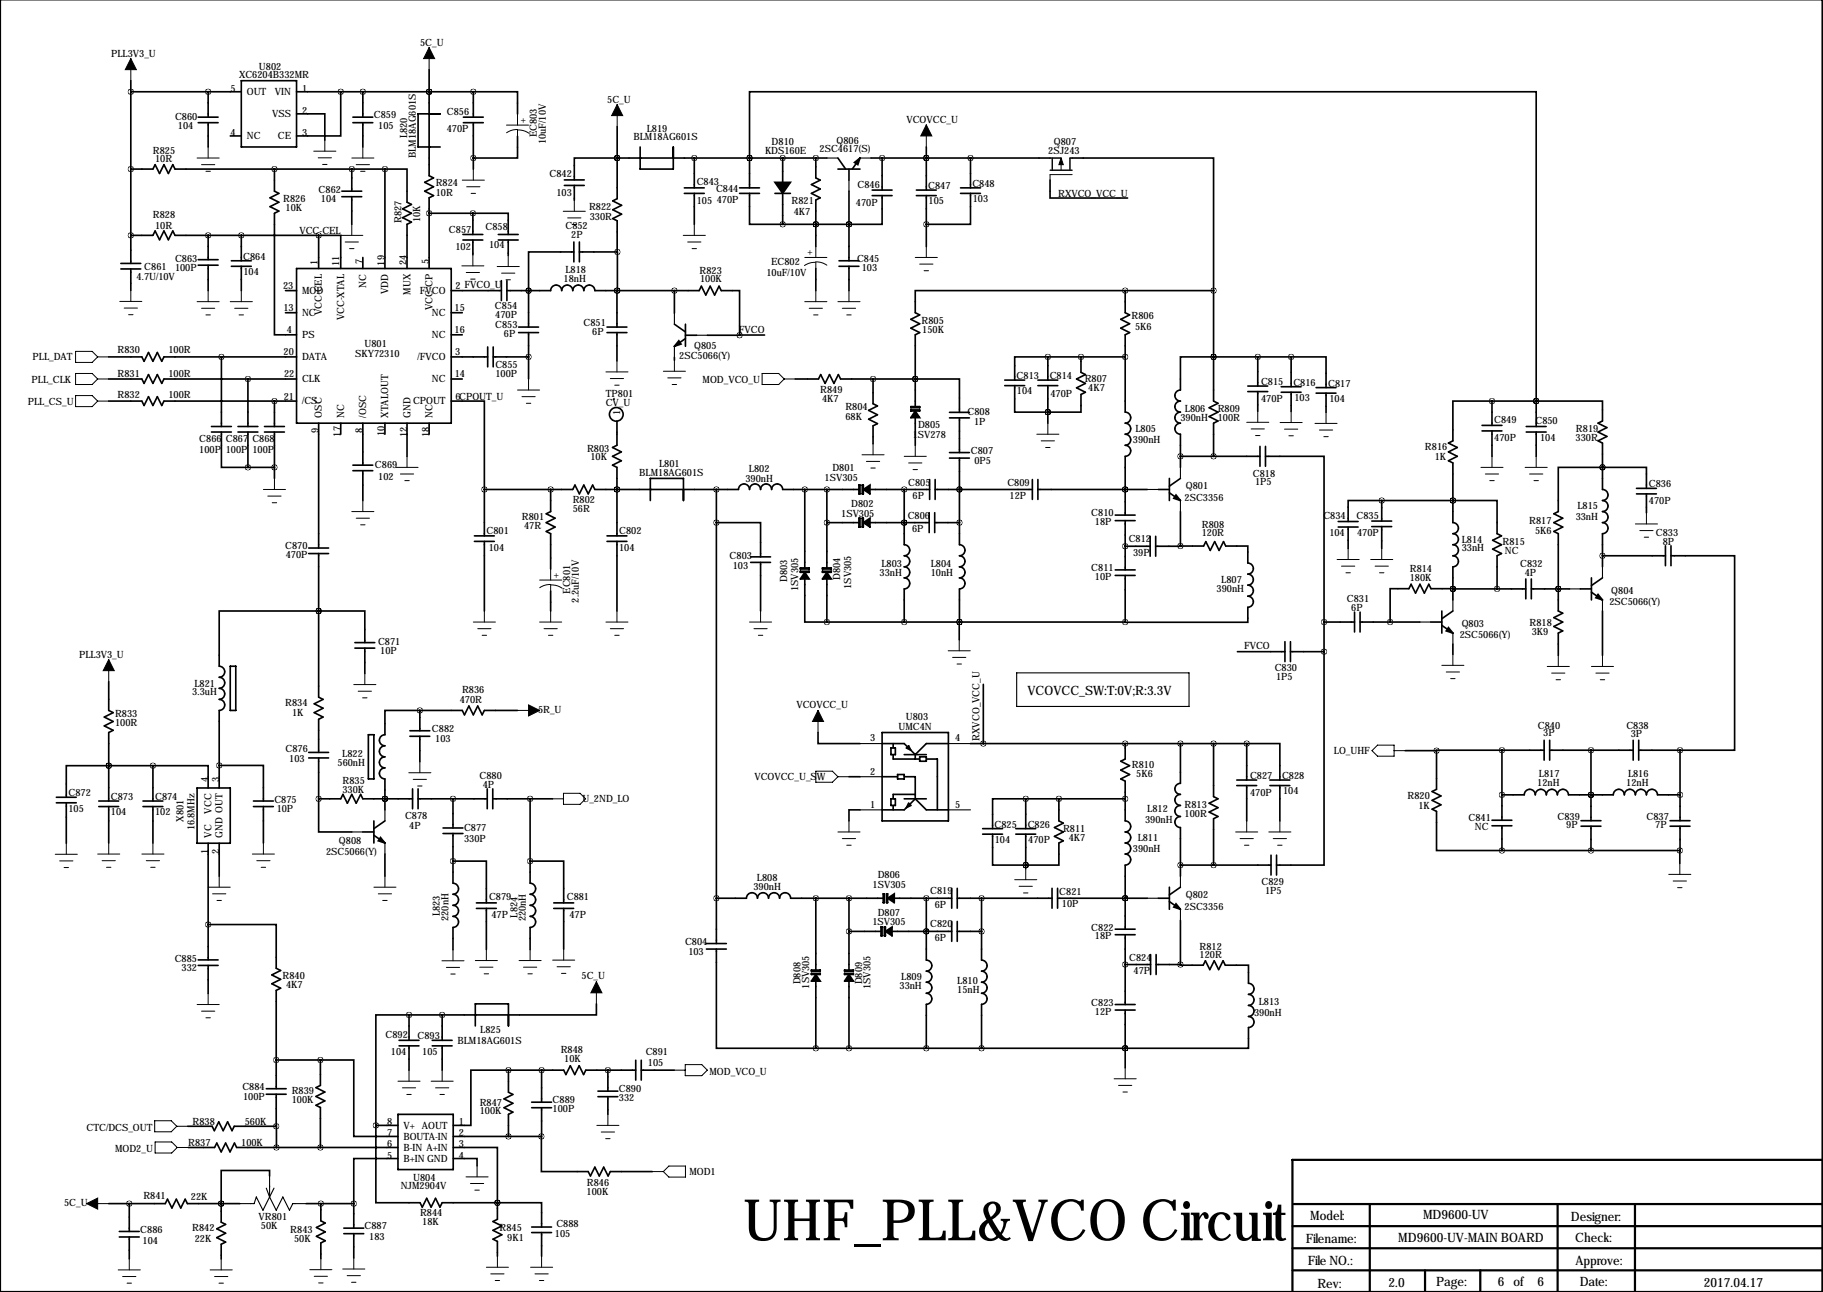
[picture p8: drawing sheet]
<svg xmlns="http://www.w3.org/2000/svg" width="419mm" height="297mm" viewBox="0 0 419 297" stroke-linecap="round" stroke-linejoin="round" font-family="sans-serif">
<defs><g id="words">
<text font-size="13.2" x="170.8" y="285.2">UHF_PLL&amp;VCO Circuit</text>
<g font-size="3">
<text x="236.2" y="159.9">VCOVCC_SW:T:0V;R:3.3V</text>
<text x="301.2" y="280.4">Model:</text>
<text x="327.1" y="280.3">MD9600-UV</text>
<text x="361.1" y="280.7">Designer:</text>
<text x="300.2" y="285.8">Filename:</text>
<text x="321.5" y="285.6">MD9600-UV-MAIN BOARD</text>
<text x="362.2" y="285.5">Check:</text>
<text x="300.7" y="290.9">File NO.:</text>
<text x="362.2" y="290.9">Approve:</text>
<text x="302.9" y="296.1">Rev:</text>
<text x="319.2" y="295.9">2.0</text>
<text x="330.1" y="295.6">Page:</text>
<text x="344.3" y="295.6">6 of</text>
<text x="353.5" y="295.6">6</text>
<text x="363.2" y="295.6">Date:</text>
<text x="391.7" y="295.9">2017.04.17</text>
</g>
<g font-size="2.3">
<text x="96.6" y="10.6">5C_U</text>
<text x="25.6" y="13.1">PLL3V3_U</text>
<text x="59.5" y="16">U802</text>
<text x="53" y="21.1">5</text>
<text x="55" y="18">XC6204B332MR</text>
<text x="56.7" y="21.9">OUT</text>
<text x="63.2" y="21.9">VIN</text>
<text x="69.4" y="21.1">1</text>
<text x="139.6" y="23.7">5C_U</text>
<text x="40.2" y="27.5">C860</text>
<text x="40.9" y="29.7">104</text>
<text x="62.6" y="26.9">VSS</text>
<text x="69.4" y="26.2">2</text>
<text x="86" y="27.2">C859</text>
<text x="87" y="29.7">105</text>
<text x="102.7" y="26.4">C856</text>
<text x="119.7" y="28.3">+</text>
<text x="208.4" y="28.2">VCOVCC_U</text>
<text x="35.2" y="35.3">R825</text>
<text x="53" y="31.3">4</text>
<text x="56.7" y="32">NC</text>
<text x="63.9" y="32">CE</text>
<text x="69.4" y="31.3">3</text>
<text x="93.6" y="31.8" transform="rotate(-90 93.6 31.8)">L820</text>
<text x="102.7" y="30.2">470P</text>
<text x="123.4" y="31.6" transform="rotate(-90 123.4 31.6)">EC803</text>
<text x="125.5" y="33.1" transform="rotate(-90 125.5 33.1)">10uF/10V</text>
<text x="145.6" y="32.3">BLM18AG601S</text>
<text x="148.7" y="30.2">L819</text>
<text x="175.9" y="35.3">KDS160E</text>
<text x="177.4" y="33.3">D810</text>
<text x="188.4" y="35">2SC4617(S)</text>
<text x="192.3" y="33">Q806</text>
<text x="241" y="35.5">2SJ243</text>
<text x="242.3" y="33.3">Q807</text>
<text x="35.7" y="37.3">10R</text>
<text x="95.6" y="36.3" transform="rotate(-90 95.6 36.3)">BLM18AG601S</text>
<text x="126.3" y="40.8">C842</text>
<text x="65.1" y="46.5">R826</text>
<text x="73.3" y="44.5">C862</text>
<text x="73.8" y="46.5">104</text>
<text x="100.2" y="42.7">R824</text>
<text x="100.2" y="45">10R</text>
<text x="127.9" y="45.1">103</text>
<text x="160.2" y="46.9">105</text>
<text x="160.2" y="42.6">C843</text>
<text x="164.6" y="44.2">C844</text>
<text x="164.8" y="46.7">470P</text>
<text x="182" y="47">R821</text>
<text x="196.8" y="47.3">470P</text>
<text x="197.1" y="43.2">C846</text>
<text x="213.4" y="43.4">C847</text>
<text x="213.5" y="47">105</text>
<text x="223.6" y="42.9">C848</text>
<text x="223.6" y="46.5">103</text>
<text x="243.3" y="45.3">RXVCO_VCC_U</text>
<text x="35.2" y="50">R828</text>
<text x="35.7" y="52.6">10R</text>
<text x="65.6" y="48.5">10K</text>
<text x="68.8" y="53.7">VCC-CEL</text>
<text x="92.3" y="51.3" transform="rotate(-90 92.3 51.3)">R827</text>
<text x="96.6" y="51.1" transform="rotate(-90 96.6 51.1)">10K</text>
<text x="103.2" y="53.5">C857</text>
<text x="111.6" y="52.9">C858</text>
<text x="130" y="52.8">C852</text>
<text x="135.4" y="48.4">R822</text>
<text x="135.6" y="50.6">330R</text>
<text x="182.5" y="49.5">4K7</text>
<text x="55.9" y="59.7">C864</text>
<text x="104.7" y="57.4">102</text>
<text x="112.4" y="57.1">104</text>
<text x="131.3" y="54.8">2P</text>
<text x="185.6" y="58.7">+</text>
<text x="31.4" y="64.4">4.7U/10V</text>
<text x="33.2" y="62.1">C861</text>
<text x="40.2" y="60.2">C863</text>
<text x="40.2" y="62.2">100P</text>
<text x="56" y="63.3">104</text>
<text x="73" y="60.9" transform="rotate(-90 73 60.9)">1</text>
<text x="78" y="61.2" transform="rotate(-90 78 61.2)">11</text>
<text x="83.3" y="60.8" transform="rotate(-90 83.3 60.8)">7</text>
<text x="88.4" y="61.1" transform="rotate(-90 88.4 61.1)">19</text>
<text x="93.4" y="60.9" transform="rotate(-90 93.4 60.9)">24</text>
<text x="98.6" y="60.7" transform="rotate(-90 98.6 60.7)">5</text>
<text x="129.6" y="64.8">18nH</text>
<text x="130" y="62.7">L818</text>
<text x="160.8" y="62.9">R823</text>
<text x="160.9" y="64.9">100K</text>
<text x="176.2" y="63.4">10uF/10V</text>
<text x="177.3" y="60.8">EC802</text>
<text x="197" y="60.3">C845</text>
<text x="198.1" y="62.3">103</text>
<text x="65.1" y="66.5">23</text>
<text x="65.1" y="71.5">13</text>
<text x="69.4" y="67.6">MOD</text>
<text x="84.2" y="66.2" transform="rotate(-90 84.2 66.2)">NC</text>
<text x="89.3" y="67.6" transform="rotate(-90 89.3 67.6)">VDD</text>
<text x="94.3" y="67.7" transform="rotate(-90 94.3 67.7)">MUX</text>
<text x="96.5" y="67.6">FVCO</text>
<text x="99.4" y="71.3" transform="rotate(-90 99.4 71.3)">VCC-CP</text>
<text x="104.5" y="71.5">15</text>
<text x="104.7" y="66.5">2 FVCO_U</text>
<text x="113.8" y="71">C854</text>
<text x="65.9" y="76.6">4</text>
<text x="69.4" y="77.7">PS</text>
<text x="69.4" y="72.7">NC</text>
<text x="74" y="72.5" transform="rotate(-90 74 72.5)">VCC-CEL</text>
<text x="79.1" y="73.7" transform="rotate(-90 79.1 73.7)">VCC-XTAL</text>
<text x="99.3" y="72.7">NC</text>
<text x="99.3" y="77.7">NC</text>
<text x="104.5" y="76.6">16</text>
<text x="113.8" y="75.5">C853</text>
<text x="113.8" y="73">470P</text>
<text x="115.8" y="77.5">6P</text>
<text x="134.2" y="75">C851</text>
<text x="136.2" y="77">6P</text>
<text x="169.8" y="76.7">FVCO</text>
<text x="211.9" y="74.4">R805</text>
<text x="212" y="76.5">150K</text>
<text x="260.1" y="73.4">R806</text>
<text x="261" y="76">5K6</text>
<text x="7.5" y="82.7">PLL_DAT</text>
<text x="27" y="81">R830</text>
<text x="38.7" y="81">100R</text>
<text x="65.2" y="81.7">20</text>
<text x="69.4" y="82.8">DATA</text>
<text x="81.6" y="82.2">SKY72310</text>
<text x="83.8" y="79.7">U801</text>
<text x="96" y="82.8">/FVCO</text>
<text x="104.6" y="81.7">3</text>
<text x="156.2" y="82.6">2SC5066(Y)</text>
<text x="159.6" y="80.2">Q805</text>
<text x="7.3" y="88.1">PLL_CLK</text>
<text x="27" y="86.6">R831</text>
<text x="38.7" y="86.6">100R</text>
<text x="65.3" y="86.8">22</text>
<text x="69.4" y="87.9">CLK</text>
<text x="99.3" y="87.9">NC</text>
<text x="104.5" y="86.7">14</text>
<text x="113.9" y="86.6">100P</text>
<text x="113.9" y="84.6">C855</text>
<text x="161.5" y="88.2">MOD_VCO_U</text>
<text x="233.7" y="87.1">C813</text>
<text x="241.3" y="87.1">C814</text>
<text x="249.4" y="87.8">R807</text>
<text x="250.2" y="89.8">4K7</text>
<text x="289.9" y="88.5">C815</text>
<text x="297.3" y="88.7">C816</text>
<text x="305.4" y="88.9">C817</text>
<text x="6.4" y="93.1">PLL_CS_U</text>
<text x="27" y="91.5">R832</text>
<text x="38.7" y="91.5">100R</text>
<text x="65.2" y="91.9">21</text>
<text x="69.4" y="93">/CS</text>
<text x="95" y="93">CPOUT</text>
<text x="104.7" y="91.9">6CPOUT_U</text>
<text x="139.2" y="93.3">CV_U</text>
<text x="139.3" y="91.2">TP801</text>
<text x="142.6" y="95.5" transform="rotate(-90 142.6 95.5)">1</text>
<text x="188.6" y="90.3">R849</text>
<text x="189" y="92.5">4K7</text>
<text x="194.4" y="94.3">R804</text>
<text x="222.4" y="95.3">C808</text>
<text x="233.8" y="90.7">104</text>
<text x="241.5" y="91.2">470P</text>
<text x="272.4" y="94.8">L806</text>
<text x="279.9" y="94.8">R809</text>
<text x="289.9" y="92.3">470P</text>
<text x="297.6" y="92.2">103</text>
<text x="305.6" y="92.4">104</text>
<text x="45.8" y="101.6">C866</text>
<text x="51.9" y="101.6">C867</text>
<text x="58" y="101.6">C868</text>
<text x="73.2" y="99.5" transform="rotate(-90 73.2 99.5)">9</text>
<text x="74" y="96" transform="rotate(-90 74 96)">OSC</text>
<text x="78.2" y="100.4" transform="rotate(-90 78.2 100.4)">17</text>
<text x="79.1" y="96" transform="rotate(-90 79.1 96)">NC</text>
<text x="83.4" y="99.6" transform="rotate(-90 83.4 99.6)">8</text>
<text x="84.2" y="96" transform="rotate(-90 84.2 96)">/OSC</text>
<text x="88.4" y="100.3" transform="rotate(-90 88.4 100.3)">10</text>
<text x="89.3" y="96" transform="rotate(-90 89.3 96)">XTALOUT</text>
<text x="93.6" y="100.4" transform="rotate(-90 93.6 100.4)">12</text>
<text x="94.3" y="96" transform="rotate(-90 94.3 96)">GND</text>
<text x="98.7" y="100.5" transform="rotate(-90 98.7 100.5)">18</text>
<text x="99.4" y="96" transform="rotate(-90 99.4 96)">NC</text>
<text x="194.4" y="96.6">68K</text>
<text x="209.8" y="100.6">1SV278</text>
<text x="211.1" y="98.4">D805</text>
<text x="223.9" y="97.6">1P</text>
<text x="260.5" y="101.9">390nH</text>
<text x="261" y="99.3">L805</text>
<text x="271.4" y="96.8">390nH</text>
<text x="279.9" y="96.8">100R</text>
<text x="343.5" y="97.3">C849</text>
<text x="343.5" y="101.4">470P</text>
<text x="353" y="97.4">C850</text>
<text x="354.1" y="101.5">104</text>
<text x="362.2" y="101.5">330R</text>
<text x="362.3" y="99.3">R819</text>
<text x="45.8" y="104.2">100P</text>
<text x="51.9" y="104.2">100P</text>
<text x="58" y="104.2">100P</text>
<text x="86.2" y="107.7">C869</text>
<text x="135" y="103.9">R803</text>
<text x="135.7" y="105.7">10K</text>
<text x="151.5" y="107.5">L801</text>
<text x="223.2" y="104.4">C807</text>
<text x="224" y="106.6">0P5</text>
<text x="327.6" y="103.4">R816</text>
<text x="329.8" y="105.7">1K</text>
<text x="87" y="110.2">102</text>
<text x="147" y="109.5">BLM18AG601S</text>
<text x="171.4" y="110.7">390nH</text>
<text x="172.2" y="108.6">L802</text>
<text x="189.6" y="110.5">1SV305</text>
<text x="191.4" y="108.4">D801</text>
<text x="208.8" y="111.6">C805</text>
<text x="231.6" y="111.6">C809</text>
<text x="272.6" y="112.5">Q801</text>
<text x="288" y="109.6">C818</text>
<text x="288.5" y="111.6">1P5</text>
<text x="379.1" y="111.9">C836</text>
<text x="120" y="119.6">R801</text>
<text x="131.7" y="115.6">R802</text>
<text x="131.7" y="117.6">56R</text>
<text x="193.4" y="118.9">1SV305</text>
<text x="195.7" y="116.6">D802</text>
<text x="208.7" y="119.2">C806</text>
<text x="209.8" y="114.7">6P</text>
<text x="232.1" y="114.7">12P</text>
<text x="250.9" y="118.7">C810</text>
<text x="272.3" y="115.1">2SC3356</text>
<text x="304.2" y="119.2">C834</text>
<text x="311.9" y="119.2">C835</text>
<text x="362.2" y="119.6">33nH</text>
<text x="362.6" y="117.1">L815</text>
<text x="379.1" y="115.9">470P</text>
<text x="111.9" y="122.7">C801</text>
<text x="120.5" y="121.7">47R</text>
<text x="142.3" y="122.7">C802</text>
<text x="209.7" y="122.3">6P</text>
<text x="251.7" y="120.8">18P</text>
<text x="259.5" y="124.7">C812</text>
<text x="276.3" y="121.3">R808</text>
<text x="276.3" y="123.3">120R</text>
<text x="305.6" y="123.2">104</text>
<text x="312" y="123.3">470P</text>
<text x="336" y="124.7">L814</text>
<text x="345.4" y="125.2">R815</text>
<text x="351.6" y="120.4">R817</text>
<text x="352.9" y="122.7">5K6</text>
<text x="380.7" y="123.3">C833</text>
<text x="382.3" y="125.2">8P</text>
<text x="65.6" y="126.2">C870</text>
<text x="65.7" y="128.3">470P</text>
<text x="112.4" y="126.8">104</text>
<text x="142.3" y="126.8">104</text>
<text x="167.7" y="128.5">C803</text>
<text x="168.5" y="130.7">103</text>
<text x="202.6" y="130.3">L803</text>
<text x="214" y="130.3">L804</text>
<text x="250.9" y="131.3">C811</text>
<text x="260.5" y="127.7">39P</text>
<text x="324.1" y="131.4">R814</text>
<text x="336" y="126.8">33nH</text>
<text x="346" y="127.3">NC</text>
<text x="349.5" y="130.4">C832</text>
<text x="127.4" y="132.9">+</text>
<text x="131.1" y="136.5" transform="rotate(-90 131.1 136.5)">EC801</text>
<text x="180.9" y="133.9" transform="rotate(-90 180.9 133.9)">D803</text>
<text x="183.5" y="135.9" transform="rotate(-90 183.5 135.9)">1SV305</text>
<text x="193.1" y="133.4" transform="rotate(-90 193.1 133.4)">D804</text>
<text x="195.7" y="135.4" transform="rotate(-90 195.7 135.4)">1SV305</text>
<text x="202.2" y="132.4">33nH</text>
<text x="214" y="132.3">10nH</text>
<text x="251.7" y="133.4">10P</text>
<text x="279.7" y="136">390nH</text>
<text x="280.7" y="134">L807</text>
<text x="324.1" y="133.5">180K</text>
<text x="350.5" y="132.4">4P</text>
<text x="370.4" y="136.5">Q804</text>
<text x="133.1" y="138.5" transform="rotate(-90 133.1 138.5)">2.2uF/10V</text>
<text x="309.6" y="138.4">C831</text>
<text x="310.6" y="140.5">6P</text>
<text x="370" y="139">2SC5066(Y)</text>
<text x="86.9" y="148.2">C871</text>
<text x="286" y="149.2">FVCO</text>
<text x="335.6" y="146.6">2SC5066(Y)</text>
<text x="336" y="144.1">Q803</text>
<text x="351.6" y="144">R818</text>
<text x="352.1" y="146.1">3K9</text>
<text x="18.2" y="151.2">PLL3V3_U</text>
<text x="87.4" y="150.3">10P</text>
<text x="293.1" y="154.3">C830</text>
<text x="44.2" y="159.9">3.3uH</text>
<text x="44.7" y="157.9">L821</text>
<text x="105.7" y="161.6">470R</text>
<text x="106.2" y="159.3">R836</text>
<text x="293.4" y="156.3">1P5</text>
<text x="26.5" y="164.9">R833</text>
<text x="26.5" y="166.9">100R</text>
<text x="65.6" y="162.3">R834</text>
<text x="67.2" y="164.6">1K</text>
<text x="123.7" y="164">5R_U</text>
<text x="183.1" y="162.7">VCOVCC_U</text>
<text x="206.6" y="167.9">UMC4N</text>
<text x="208.2" y="165.5">U803</text>
<text x="353.6" y="167.5">C840</text>
<text x="373.9" y="167.5">C838</text>
<text x="65.6" y="173">C876</text>
<text x="99.3" y="168.3">C882</text>
<text x="100.1" y="170.6">103</text>
<text x="200.1" y="170.4">3</text>
<text x="219.6" y="170.4">4</text>
<text x="225.2" y="170.3" transform="rotate(-90 225.2 170.3)">RXVCO_VCC_U</text>
<text x="306.7" y="173.3">LO_UHF</text>
<text x="354.8" y="169.3">3P</text>
<text x="374.9" y="169.5">3P</text>
<text x="47.9" y="179.9" transform="rotate(-90 47.9 179.9)">4</text>
<text x="50.4" y="179.9" transform="rotate(-90 50.4 179.9)">3</text>
<text x="66.5" y="175.2">103</text>
<text x="77.6" y="176">560nH</text>
<text x="78.7" y="174">L822</text>
<text x="110.2" y="179.1">C880</text>
<text x="173.4" y="179.4">VCOVCC_U_SW</text>
<text x="200.1" y="178.1">2</text>
<text x="260.2" y="176.6">R810</text>
<text x="261.2" y="178.6">5K6</text>
<text x="287.4" y="179.1">C827</text>
<text x="294.7" y="179.1">C828</text>
<text x="353.8" y="178.7">L817</text>
<text x="374.3" y="178.7">L816</text>
<text x="15.7" y="183">C872</text>
<text x="25.5" y="183.9">C873</text>
<text x="35.7" y="183.9">C874</text>
<text x="63.1" y="184.7">C875</text>
<text x="78.7" y="182.2">330K</text>
<text x="78.7" y="180.2">R835</text>
<text x="111" y="181.1">4P</text>
<text x="133.9" y="184.3">U_2ND_LO</text>
<text x="200.1" y="185.7">1</text>
<text x="219.6" y="185.7">5</text>
<text x="272.3" y="185.7">R813</text>
<text x="287.4" y="182.9">470P</text>
<text x="295" y="182.6">104</text>
<text x="323.6" y="183.8">R820</text>
<text x="353.4" y="180.7">12nH</text>
<text x="373.9" y="180.7">12nH</text>
<text x="15.7" y="186.6">105</text>
<text x="25.5" y="187.5">104</text>
<text x="35.7" y="187.5">102</text>
<text x="42.2" y="188.9" transform="rotate(-90 42.2 188.9)">X801</text>
<text x="44.7" y="190.9" transform="rotate(-90 44.7 190.9)">16.8MHz</text>
<text x="48.6" y="187.1" transform="rotate(-90 48.6 187.1)">VCC</text>
<text x="63.6" y="186.7">10P</text>
<text x="93.1" y="188.2">C878</text>
<text x="94.1" y="190.5">4P</text>
<text x="106.7" y="191.1">C877</text>
<text x="228.6" y="190.3">C825</text>
<text x="236.3" y="190.3">C826</text>
<text x="244.4" y="191.3">R811</text>
<text x="263.2" y="189.2">390nH</text>
<text x="263.8" y="186.7">L812</text>
<text x="272.3" y="187.7">100R</text>
<text x="326.1" y="186">1K</text>
<text x="337.6" y="188.8">C841</text>
<text x="339.1" y="190.9">NC</text>
<text x="358.1" y="188.4">C839</text>
<text x="360.1" y="190.5">9P</text>
<text x="378.6" y="188.4">C837</text>
<text x="380.6" y="190.5">7P</text>
<text x="47.9" y="196.3" transform="rotate(-90 47.9 196.3)">1</text>
<text x="48.6" y="192.6" transform="rotate(-90 48.6 192.6)">VC</text>
<text x="50.4" y="196.3" transform="rotate(-90 50.4 196.3)">2</text>
<text x="51.2" y="192.6" transform="rotate(-90 51.2 192.6)">GND OUT</text>
<text x="75" y="196.5">2SC5066(Y)</text>
<text x="77.9" y="194">Q808</text>
<text x="106.7" y="193.7">330P</text>
<text x="228.7" y="193.8">104</text>
<text x="236.4" y="193.8">470P</text>
<text x="245.7" y="193.3">4K7</text>
<text x="260.5" y="195.8">390nH</text>
<text x="261.5" y="193.3">L811</text>
<text x="174" y="202.6">L808</text>
<text x="201.8" y="201.9">D806</text>
<text x="290" y="203.6">C829</text>
<text x="112.4" y="207">C879</text>
<text x="130.3" y="206.8">C881</text>
<text x="173.2" y="204.7">390nH</text>
<text x="200.6" y="204.1">1SV305</text>
<text x="213.9" y="205.6">C819</text>
<text x="214.9" y="208.7">6P</text>
<text x="243.5" y="205.7">C821</text>
<text x="244.1" y="208.5">10P</text>
<text x="272.3" y="209.1">2SC3356</text>
<text x="272.6" y="206.5">Q802</text>
<text x="290.8" y="205.6">1P5</text>
<text x="101.1" y="210.7" transform="rotate(-90 101.1 210.7)">L823</text>
<text x="103.1" y="211.7" transform="rotate(-90 103.1 211.7)">220nH</text>
<text x="113" y="211.1">47P</text>
<text x="119" y="211" transform="rotate(-90 119 211)">L824</text>
<text x="120.9" y="211.8" transform="rotate(-90 120.9 211.8)">220nH</text>
<text x="130.9" y="211.1">47P</text>
<text x="200.6" y="212.7">1SV305</text>
<text x="201.8" y="210.6">D807</text>
<text x="213.9" y="213.2">C820</text>
<text x="250.9" y="213.9">C822</text>
<text x="251.7" y="216">18P</text>
<text x="40.2" y="221.2">C885</text>
<text x="157.5" y="217.3">C804</text>
<text x="158.2" y="219.6">103</text>
<text x="214.9" y="216.3">6P</text>
<text x="259.6" y="220.8">C824</text>
<text x="275.8" y="218.3">R812</text>
<text x="275.8" y="220.3">120R</text>
<text x="41.8" y="223.2">332</text>
<text x="65" y="225.2">R840</text>
<text x="65.8" y="227.2">4K7</text>
<text x="133.7" y="225.1">5C_U</text>
<text x="184" y="226.3" transform="rotate(-90 184 226.3)">D808</text>
<text x="186" y="227.3" transform="rotate(-90 186 227.3)">1SV305</text>
<text x="198.2" y="226.3" transform="rotate(-90 198.2 226.3)">D809</text>
<text x="200.1" y="227.4" transform="rotate(-90 200.1 227.4)">1SV305</text>
<text x="206.8" y="227.4">33nH</text>
<text x="207.2" y="225.3">L809</text>
<text x="220.1" y="226.3">L810</text>
<text x="260.6" y="223.9">47P</text>
<text x="220.1" y="228.4">15nH</text>
<text x="250.9" y="231.3">C823</text>
<text x="251.7" y="233.3">12P</text>
<text x="288.3" y="233.5">390nH</text>
<text x="289.4" y="231">L813</text>
<text x="88.6" y="238.6">C892</text>
<text x="96" y="238.9">C893</text>
<text x="105.2" y="240">BLM18AG601S</text>
<text x="110.4" y="237.6">L825</text>
<text x="89.9" y="242.6">104</text>
<text x="97.1" y="242.5">105</text>
<text x="128.9" y="242.1">R848</text>
<text x="129.7" y="244.1">10K</text>
<text x="148.4" y="242.5">C891</text>
<text x="148.9" y="245">105</text>
<text x="55.7" y="250.6">C884</text>
<text x="67.1" y="251.6">R839</text>
<text x="142.3" y="251.1">C890</text>
<text x="163.1" y="247.1">MOD_VCO_U</text>
<text x="55.9" y="252.9">100P</text>
<text x="67.1" y="253.6">100K</text>
<text x="110.3" y="254.2">R847</text>
<text x="110.3" y="256.2">100K</text>
<text x="127.1" y="253.7">C889</text>
<text x="127.1" y="255.7">100P</text>
<text x="142.3" y="253.2">332</text>
<text x="19.9" y="260">CTC/DCS_OUT</text>
<text x="43.3" y="263.5">R837</text>
<text x="44.2" y="258.6">R838</text>
<text x="55.4" y="263.6">100K</text>
<text x="56.3" y="258.7">560K</text>
<text x="89" y="263.8">6</text>
<text x="89" y="261.3">7</text>
<text x="89" y="258.7">8</text>
<text x="92.8" y="262">BOUTA-IN</text>
<text x="92.8" y="259.5">V+ AOUT</text>
<text x="105.5" y="258.7">1</text>
<text x="105.5" y="261.3">2</text>
<text x="105.5" y="263.8">3</text>
<text x="26.5" y="264.8">MOD2_U</text>
<text x="89" y="266.4">5</text>
<text x="92.8" y="267.1">B+IN GND</text>
<text x="92.8" y="264.6">B-IN A+IN</text>
<text x="105.5" y="266.4">4</text>
<text x="33" y="275.7">R841</text>
<text x="43.9" y="275.9">22K</text>
<text x="92.1" y="273.5">NJM2904V</text>
<text x="95" y="271.4">U804</text>
<text x="134.8" y="274.8">100K</text>
<text x="134.9" y="272.6">R846</text>
<text x="158.5" y="270.2">MOD1</text>
<text x="14.7" y="277.3">5C_U</text>
<text x="59.4" y="280.5">VR801</text>
<text x="96.6" y="279.6">R844</text>
<text x="97.1" y="281.6">18K</text>
<text x="32.3" y="283.4">C886</text>
<text x="32.8" y="285.9">104</text>
<text x="44.2" y="283">R842</text>
<text x="44.8" y="285.5">22K</text>
<text x="60" y="282.7">50K</text>
<text x="66.7" y="283.4">R843</text>
<text x="67.6" y="285.6">50K</text>
<text x="83.8" y="282.6">C887</text>
<text x="84.9" y="285.2">183</text>
<text x="114.8" y="283">R845</text>
<text x="116.6" y="285.4">9K1</text>
<text x="127.6" y="284.4">105</text>
<text x="127.9" y="282.1">C888</text>
</g>
</g></defs>
<path d="M419 -.1v297.1h-419v-297.1M297.4 276.8h121.7M314.9 276.8v20.3M358.1 276.8v20.3M375.9 276.8v20.3M297.1 297.1v-30.4h122v30.4M297.1 281.9h122M297.1 287h122M297.1 292.1h122M327.6 292.1v5M340.3 292.1v5" fill="none" stroke="#000" stroke-width=".51"/>
<g fill="none" stroke="#000" stroke-width=".25">
<path d="M190.1 36.3h2.5M197.7 36.3h2.6M195.2 41.4v2.6M155 72v2.5M155 79.6v2.6M160.1 77.1h2.6M263.8 112.5h2.5M271.4 107.5v2.5M271.4 115.1v2.5M334 137.9v2.6M360.8 135.4h2.5M368.4 130.3v2.6"/>
<path d="M368.4 137.9v2.6M233.7 154.7h39.7v7.7h-39.7zM326.4 143h2.5M334 145.6v2.5M197.7 178.6h5.1M197.7 171h5.1M218 171h5.1M80.9 191.3h2.5M88.5 186.2v2.5M88.5 193.8v2.6M197.7 186.2h5.1M218 186.2h5.1"/>
<path d="M263.8 206.5h2.5M271.4 201.4v2.6M271.4 209.1v2.5M61.2 273.2l.8 2M62 275.2l1.5 3 1.5-3 1.5 3 .8-1.5h3.1M62 270.4v4.8M63 273.2l-2.5 5-1.6-3-.5 1.5h-3.3"/>
</g>
<g fill="none" stroke="#000" stroke-width=".38">
<path d="M30.1 18.6v42M55.5 18.6h12.7v15.2h-12.7zM98.7 16v24.4l1 .5-2.1 1 2.1 1-2.1 1.1 2.1 1-1 .5v16.2M30.1 21.1h25.4M30.1 38.9h5.1l.5-1 1 2 1-2 1 2 1-2 .5 1h48.3M45.6 26.9h4.5M45.6 28.2h4.5M47.9 21.1v5.8M47.9 28.2v5.6M52.9 31.3h2.6M63.1 38.9v5.1l1 .5-2 1 2 1-2 1 2 1-1 .5v28h5.1M68.2 26.2h6.5v6"/>
<path d="M68.2 21.1h40.6M78.3 21.1v10.2h-10.1M80.9 38.9v5.1M81.1 26.9h4.6M81.1 28.2h4.6M83.4 21.1v5.8M83.4 28.2v5.6M88.5 38.9h5.1v7.6l1 .5-2 1 2 1-2 1 2 1.1-1 .5v10.1M88.5 38.9v22.8M98.7 33.8h.1M98.7 21.1h.1M101.2 26.2h-5.1v7.6h5.1"/>
<path d="M106.5 26.9h4.6M106.5 28.2h4.6M108.8 21.1h10.2v5.1M108.8 21.1v5.8M108.8 28.2v10.7M119 31.3v5h-10.2M141.9 29.1v16.6l-1 .5 2 1-2 1 2 1-2 1.1 1 .5v7.1M141.9 36.3h.1M141.9 36.3h-9.9v5.1M141.9 36.3h48.2M147.2 36.3h.1M147.2 33.8v5.1h7.6v-5.1"/>
<path d="M159.6 36.3v6.9M172.3 36.3h.1M172.3 36.3v-15.2h180.9v71.1M172.3 36.3v6.9M179.9 36.3v5.6M187.6 36.3v4.6l1 .5-2.1 1 2.1 1-2.1 1.1 2.1 1-1 .5v10.7M192.6 38.9h5.1M192.6 36.3l1.8 2.6M195.2 38.9v2.5M197.7 36.3l-1.8 2.6M200.3 36.3h41.1M202.8 36.3v7.4"/>
<path d="M213 36.3h.1M213 33.8v9.9M223.1 36.3v6.9M246.5 36.3h32.5v30.5M30.1 54.1h5.1l.5-1 1 2 1-2 1 2 1-2 .5 1h33.1M45.6 59.7h4.5M47.9 54.1v5.6M53.2 60h4.6M55.5 54.1v5.9M73.3 54.1h5v7.6M73.3 54.1v7.6M78.6 45.2h4.6"/>
<path d="M78.6 44h4.6M80.9 45.2v6.4M83.4 59.2v2.5M98.7 49h10M106.4 53.9h4.6M106.4 55.2h4.6M108.7 49h8.1v4.9M108.7 49v4.9M108.7 55.2v3.4M114.6 53.9h4.5M114.6 55.2h4.5M116.8 55.2v3.5"/>
<path d="M129.7 41.4h4.6M129.7 42.6h4.6M131.9 57.9h-10.4v8.9M131.9 55.6v4.6M132 42.6v3.4M133.2 57.9h8.7M133.2 55.6v4.6M141.9 57.9v8.9M157.3 44.5h4.6M157.3 43.2h4.6M159.6 44.5v7.1M170 44.5h4.6"/>
<path d="M170 43.2h4.6M172.3 44.5v7.1h7.6M178.2 44.5h3.5M179.9 44.5v7.1M179.9 51.6h15.3M187.6 51.6h.1M192.9 60h4.6M195.2 51.6h.1M195.2 44v16M200.5 43.7h4.6M200.5 45h4.6M202.8 45v6.6h-7.6"/>
<path d="M210.7 43.7h4.5M210.7 45h4.5M213 45v11.7M220.8 44.5h4.6M220.8 43.2h4.6M223.1 44.5v7.1h-10.1M241.4 41.4v4.1h17.8M27.8 61.8h4.6M27.8 60.6h4.6M30.1 61.8v5M45.6 61h4.5M47.9 61v5.8"/>
<path d="M53.2 61.2h4.6M55.5 61.2v5.6M65.6 66.8h2.6M65.6 71.9h2.6M68.2 61.7h35.5v35.6h-35.5zM103.7 66.8h11.6M103.7 71.9h2.6M103.7 77h2.6M112.1 79.8v4.5M113.4 79.8v4.5M115.3 64.5v4.6M116.5 66.8h10.1a1.27 1.27 0 0 1 1.3-1.3 1.27 1.27 0 0 1 1.2 1.3 1.27 1.27 0 0 1 1.3-1.3 1.27 1.27 0 0 1 1.3 1.3 1.27 1.27 0 0 1 1.2-1.3 1.27 1.27 0 0 1 1.3 1.3 1.27 1.27 0 0 1 1.3-1.3 1.27 1.27 0 0 1 1.3 1.3h23.9l.5-1 1.1 2 1-2 1 2 1-2 .5 1h4.2v10.3"/>
<path d="M116.5 64.5v4.6M119.2 75.2h4.6M119.2 76.5h4.6M121.5 66.8h.1M121.5 66.8v8.4M121.5 76.5v10.6M139.5 75.2h4.6M139.5 76.5h4.6M141.8 66.8v8.4M141.8 76.5v6.5M155 74.5l2.6 1.8M155 66.8v5.2"/>
<path d="M157.6 77.8l-2.6 1.8M157.6 74.5v5.1M157.6 77.1h2.5M162.7 77.1h7.3M175.8 77l-5.8 .1M187.6 61.7v5.1M192.9 61.2h4.6M195.2 61.2v5.6M258.7 66.8v5.1l1 .5-2 1 2 1-2 1 2 1.1-1 .5v17.8a1.27 1.27 0 0 1 1.2 1.2 1.27 1.27 0 0 1-1.2 1.3 1.27 1.27 0 0 1 1.2 1.3 1.27 1.27 0 0 1-1.2 1.2 1.27 1.27 0 0 1 1.2 1.3 1.27 1.27 0 0 1-1.2 1.3 1.27 1.27 0 0 1 1.2 1.2 1.27 1.27 0 0 1-1.2 1.3v13.5M258.7 66.8h-48.3v5.1l1 .5-2 1 2 1-2 1 2 1.1-1 .5v16.5M258.7 66.8h20.3M279 66.8v25.4l1 .5-2 1 2 1.1-2 1 2 1-1 .5v7.6"/>
<path d="M25 82.1h7.6l.5 1 1-2.1 1.1 2.1 1-2.1 1 2.1 .5-1h30.5M25 87.1h7.6l.5 1 1-2 1.1 2 1-2 1 2 .5-1h30.5M25 92.2h7.6l.5 1 1-2 1.1 2 1-2 1 2 .5-1h30.5M48.6 98.1h4.6M48.6 99.3h4.6M50.9 99.3v8.2h6.1M50.9 82.1v16M54.7 98.1h4.6M54.7 99.3h4.6M57 87.1v11M57 99.3v8.2M60.8 98.1h4.6"/>
<path d="M60.8 99.3h4.6M63.1 92.2v5.9M63.1 99.3v10.7M73.3 97.3v28.7M78.3 97.3v2.5M83.4 97.3v9.6M88.5 97.3v2.5M93.6 97.3v7.6M98.7 97.3v2.5M103.7 92.2h7.7v20.3M103.7 82.1h8.4M103.7 87.1h2.6"/>
<path d="M113.4 82.1h8.1M141.8 96.8v5.6l-1 .5 2 1-2 1 2 1-2 1 1 .6v15.7M155 82.2v.6M182.8 87.1h5.4l.5-1 1 2 1-2 1 2 1-2 .5 1h17.2M200.7 87.1v5.7l1 .5-2 1 2 1.1-2 1 2 1-1 .5v4.1M209.4 94.2h2v.3h-2zM209.4 93.5h2v.2h-2zM210.4 87.1h10.2v7.7M210.4 87.1h.1M210.4 96v6.4M218.3 94.8h4.6M218.3 96.1h4.6"/>
<path d="M220.6 96.1v7.9M231 87.4h4.6M231 88.7h4.6M233.3 88.7v6.1h7.6M238.6 87.4h4.6M238.6 88.7h4.6M240.9 94.8h.1M240.9 82.1h-7.6v5.3M240.9 82.1h17.8M240.9 82.1v5.3M240.9 88.7v8.6M248.5 82.1v3.5l1 .5-2 1 2 1-2 1.1 2 1-1 .5v4.1h-7.6"/>
<path d="M279 82.1h-7.6v7.6a1.27 1.27 0 0 0-1.3 1.2 1.27 1.27 0 0 0 1.3 1.3 1.27 1.27 0 0 0-1.3 1.3 1.27 1.27 0 0 0 1.3 1.3 1.27 1.27 0 0 0-1.3 1.2 1.27 1.27 0 0 0 1.3 1.3 1.27 1.27 0 0 0-1.3 1.3 1.27 1.27 0 0 0 1.3 1.2v7.7M279 82.1h.1M279 82.1h17.8M286.9 88.8h4.5M286.9 90h4.5M289.2 82.1v6.7M289.2 90v4.6M294.5 88.9h4.6M294.5 90.2h4.6M296.8 82.1h8.1v7M296.8 82.1v6.8M296.8 90.2v4.4"/>
<path d="M302.6 89.1h4.5M302.6 90.4h4.5M304.9 90.4v4.4M340.7 99.1h4.6M340.7 97.8h4.6M343 92.2h-9v9.2l-1 .5 2 1-2 1 2 1-2 1 1 .5v13.8a1.27 1.27 0 0 1 1.3 1.2 1.27 1.27 0 0 1-1.3 1.3 1.27 1.27 0 0 1 1.3 1.3 1.27 1.27 0 0 1-1.3 1.2 1.27 1.27 0 0 1 1.3 1.3 1.27 1.27 0 0 1-1.3 1.3 1.27 1.27 0 0 1 1.3 1.2 1.27 1.27 0 0 1-1.3 1.3v7.6M343 92.2h10.2M343 92.2v5.6M343 99.1v5.8M350.9 98.1h4.5M350.9 99.3h4.5M353.2 92.2h15.2v4.6l-1 .5 2 1-2 1 2 1-2 1.1 1 .5v10.6a1.27 1.27 0 0 1 1.3 1.3 1.27 1.27 0 0 1-1.3 1.3 1.27 1.27 0 0 1 1.3 1.2 1.27 1.27 0 0 1-1.3 1.3 1.27 1.27 0 0 1 1.3 1.3 1.27 1.27 0 0 1-1.3 1.3 1.27 1.27 0 0 1 1.3 1.2 1.27 1.27 0 0 1-1.3 1.3v7.6"/>
<path d="M353.2 92.2h.1M353.2 92.2v5.9M353.2 99.3v5.6M57 107.5h6.1M81.1 108.2h4.6M81.1 106.9h4.6M83.4 108.2v6.9M111.4 112.5h20.3l.5-1 1 2 1-2 1 2 1-2 .6 1h33a1.27 1.27 0 0 1 1.2-1.2 1.27 1.27 0 0 1 1.3 1.2 1.27 1.27 0 0 1 1.3-1.2 1.27 1.27 0 0 1 1.3 1.2 1.27 1.27 0 0 1 1.2-1.2 1.27 1.27 0 0 1 1.3 1.2 1.27 1.27 0 0 1 1.3-1.2 1.27 1.27 0 0 1 1.2 1.2h17.6M111.4 112.5v10.7M126.6 112.5v5.1l-1 .5 2 1-2 1.1 2 1-2 1 1 .5v8.1M141.8 112.5h.1M149.5 112.5h.1"/>
<path d="M149.5 115.1v-5.1h7.6v5.1M164.7 112.5v104.4M185 112.5v18.1M190.1 112.5v18.1M197.5 111.5h.2v2h-.2zM197.5 119.1h.2v2.1h-.2zM198.2 111.5h.3v2h-.3zM198.2 119.1h.3v2.1h-.3zM200 112.5h13.7M207.9 112.5v12.7a1.27 1.27 0 0 1 1.2 1.3 1.27 1.27 0 0 1-1.2 1.3 1.27 1.27 0 0 1 1.2 1.2 1.27 1.27 0 0 1-1.2 1.3 1.27 1.27 0 0 1 1.2 1.3 1.27 1.27 0 0 1-1.2 1.3 1.27 1.27 0 0 1 1.2 1.2 1.27 1.27 0 0 1-1.2 1.3v7.6M213.6 117.9v4.5M213.7 110.2v4.6"/>
<path d="M214.9 117.9v4.5M215 112.5h22.3M215 110.2v4.6M218.3 104h4.6M218.3 105.3h4.6M220.6 105.3v19.9a1.27 1.27 0 0 1 1.2 1.3 1.27 1.27 0 0 1-1.2 1.3 1.27 1.27 0 0 1 1.2 1.2 1.27 1.27 0 0 1-1.2 1.3 1.27 1.27 0 0 1 1.2 1.3 1.27 1.27 0 0 1-1.2 1.3 1.27 1.27 0 0 1 1.2 1.2 1.27 1.27 0 0 1-1.2 1.3v7.6M220.6 112.5h.1M237.3 110.2v4.6M238.6 112.5h25.2M238.6 110.2v4.6M256.4 119.7h4.6M256.4 118.4h4.6"/>
<path d="M258.7 112.5h.1M258.7 119.7v11.3M266.3 112.5h2.5M268.8 110v5.1M268.8 113.3l2.6 1.8M271.4 104.9h18.3M271.4 117.6v7.9M271.4 110l-2.6 1.8M289.7 102.6v4.6M290.9 104.9h13.5v38.1M290.9 102.6v4.6M307.6 119.9h4.6"/>
<path d="M315.4 119.8h4.5M317.7 115.1h-7.8v4.8M317.7 115.1v4.7M317.7 115.1h16.3M334 115.1h.1M334 115.1h10.2v7.6l1 .5-2 1 2 1-2 1 2 1.1-1 .5v7.6M368.4 107.5h-10.2v10.1l-1 .5 2.1 1-2.1 1.1 2.1 1-2.1 1 1 .5v17.8l1.1 .5-2.1 1 2.1 1-2.1 1 2.1 1-1.1 .6v5.1M368.4 107.5h10.1v4.8M368.4 107.5h.1M376.2 112.3h4.6M376.2 113.5h4.6M378.5 113.5v4.4"/>
<path d="M71 126h4.5M71 127.3h4.5M73.3 127.3v33l1 .5-2.1 1 2.1 1-2.1 1 2.1 1.1-1 .5v7.6M109.1 124.5h4.5M109.1 123.2h4.5M111.4 124.5v16M126.6 135.9v4.6M139.5 124.5h4.6M139.5 123.2h4.6M141.8 124.5v16M164.7 120.2h10.2v7.8M172.6 128h4.5"/>
<path d="M172.6 129.3h4.5M174.9 129.3v11.2M184 131.3h2v.3h-2zM184 130.6h2v.2h-2zM185 133.1v9.9h5.1M189.1 131.3h2v.3h-2zM189.1 130.6h2v.2h-2zM190.1 133.1v9.9M190.1 120.2h7.4M200 120.2h13.6M207.9 120.2h.1M214.9 120.2h5.7"/>
<path d="M256.4 132.3h4.6M256.4 131h4.6M258.7 132.3v10.7M258.7 125.6h5.7M264.4 123.3v4.6M265.7 123.3v4.6M271.4 125.5h5.3l.5-1 1 2.1 1-2.1 1.1 2.1 1-2.1 .5 1h5.1v3.9a1.27 1.27 0 0 1 1.2 1.3 1.27 1.27 0 0 1-1.2 1.3 1.27 1.27 0 0 1 1.2 1.3 1.27 1.27 0 0 1-1.2 1.2 1.27 1.27 0 0 1 1.2 1.3 1.27 1.27 0 0 1-1.2 1.3 1.27 1.27 0 0 1 1.2 1.2 1.27 1.27 0 0 1-1.2 1.3v3.5l-28.2-.1M271.4 125.5l-5.7 .1M307.6 121.2h4.6M309.9 121.2v4.9M315.4 121.1h4.5M317.7 121.1v5"/>
<path d="M334 135.4l-5-.1-.5-1-1 2.1-1.1-2.1-1 2.1-1-2.1-.5 1h-4.3v7.7M334 135.4h.1M334 135.4h16.8M350.8 133.1v4.6M352 135.4h8.8M352 133.1v4.6M358.2 135.4h.1M363.3 135.4h2.6M365.9 136.2l2.5 1.7M365.9 132.9v5M368.4 127.8h14.5M368.4 132.9l-2.5 1.7"/>
<path d="M382.9 125.5v4.6M384.2 127.8h14.6v44.7h-12.6M384.2 125.5v4.6M25 156.7v6.6l1 .5-2 1.1 2 1-2 1 2 1-1 .5v15.8M52.9 153.2h1.3v10.1h-1.3zM73.3 140.5h-22.9v12.7a1.27 1.27 0 0 1 1.3 1.2 1.27 1.27 0 0 1-1.3 1.3 1.27 1.27 0 0 1 1.3 1.3 1.27 1.27 0 0 1-1.3 1.3 1.27 1.27 0 0 1 1.3 1.2 1.27 1.27 0 0 1-1.3 1.3 1.27 1.27 0 0 1 1.3 1.3 1.27 1.27 0 0 1-1.3 1.2v17.9M73.3 140.5h.1M73.3 140.5h10.6v7.2M81.6 149h4.6M81.6 147.7h4.6M83.9 149v5.8M190.1 143h68.6"/>
<path d="M220.6 143l-.1 4.1M220.6 143h.1M226.1 157.3v13.7M284.5 149.8h10.9M295.4 147.5v4.6M296.7 149.8h7.7M296.7 147.5v4.6M304.4 149.8v49.1h-10.9M304.4 143h7M304.4 143v6.8M311.4 140.7v4.6M312.7 143h13.7"/>
<path d="M312.7 140.7v4.6M328.9 143h2.6M331.5 143.8l2.5 1.8M331.5 140.5v5.1M334 148.1v2.3M334 140.5l-2.5 1.8M368.4 140.5v10.2M25 176h.1M25 176h-9.8v7.3M25 176h10.2M35.2 176h12.7v5.2M35.2 176v8.2"/>
<path d="M50.4 176h10.2v8.2M71 174.3h4.5M71 173h4.5M73.3 174.3v9.4M84.7 168.9h1.3v10.2h-1.3zM94.2 169.3h4.6M94.2 168h4.6M96.5 163.3h-8v5.6a1.27 1.27 0 0 0-1.3 1.3 1.27 1.27 0 0 0 1.3 1.3 1.27 1.27 0 0 0-1.3 1.2 1.27 1.27 0 0 0 1.3 1.3 1.27 1.27 0 0 0-1.3 1.3 1.27 1.27 0 0 0 1.3 1.2 1.27 1.27 0 0 0-1.3 1.3 1.27 1.27 0 0 0 1.3 1.3v7.1M96.5 163.3h9.8l.5 1 1-2 1 2 1-2 1 2 .6-1h7.6M96.5 163.3v4.7M96.5 169.3v5.8M188.1 168.4v2.6h9.6"/>
<path d="M195.2 178.6h2.5M202.8 168.4h15.2v20.3h-15.2zM202.8 178.6h3.5M202.8 171h5.1l2.5 2.5M204.8 172h1v1.5h-1zM205.3 171v1M205.3 173.5v1h6.1M206.3 178.1h1.6v1h-1.6zM207.9 178.6h2.5v5.1M207.9 173.5h5.1M208.4 172l.5-.5 .5 1zM210.4 173.5v1"/>
<path d="M211.4 174h1.6v1h-1.6zM213 174.5h2.5v11.7M218 171h-5l-2.6 2.5M223.1 171h63.5M258.7 171v3.5l-1 .5 2 1-2 1 2 1.1-2 1 1 .5v9.1a1.27 1.27 0 0 1 1.2 1.3 1.27 1.27 0 0 1-1.2 1.3 1.27 1.27 0 0 1 1.2 1.2 1.27 1.27 0 0 1-1.2 1.3 1.27 1.27 0 0 1 1.2 1.3 1.27 1.27 0 0 1-1.2 1.3 1.27 1.27 0 0 1 1.2 1.2 1.27 1.27 0 0 1-1.2 1.3v14.7M271.4 171v9.1a1.27 1.27 0 0 0-1.3 1.3 1.27 1.27 0 0 0 1.3 1.2 1.27 1.27 0 0 0-1.3 1.3 1.27 1.27 0 0 0 1.3 1.3 1.27 1.27 0 0 0-1.3 1.2 1.27 1.27 0 0 0 1.3 1.3 1.27 1.27 0 0 0-1.3 1.3 1.27 1.27 0 0 0 1.3 1.3v11.1M279 171v12.1l1 .6-2 1 2 1-2 1 2 1-1 .5v10.7M284.3 179.3h4.6M286.6 171h7.6v8.3M286.6 171v8.3M291.9 179.3h4.6M323 172.6h7.3"/>
<path d="M330.3 172.6v8.9l-1.1 .5 2.1 1-2.1 1 2.1 1-2.1 1 1.1 .5v9h15M345.3 172.5l-15 .1M345.3 172.5v16.1M345.3 172.5h9.7M355 170.2v4.6M356.3 172.5h19.2M356.3 170.2v4.6M365.8 172.5v16.2M375.5 170.2v4.6M376.7 172.5h9.5M376.7 170.2v4.6M386.2 172.5v16.2"/>
<path d="M13 184.6h4.5M13 183.3h4.5M15.2 184.6v9.3M22.7 185.4h4.6M22.7 184.2h4.6M25 185.4v8.4M32.9 185.4h4.5M32.9 184.2h4.5M35.2 185.4v8.4M45.3 181.2h7.6v12.7h-7.6zM47.9 193.9v26.8M50.4 193.9v7.5"/>
<path d="M58.3 185.4h4.5M58.3 184.2h4.5M60.6 185.4v8.4M73.3 183.7v7.6h7.6M73.3 183.7h5l.5-1.1 1.1 2.1 1-2.1 1 2.1 1-2.1 .5 1.1h11.4M83.4 191.3h2.6M86 188.7v5.1M86 192l2.5 1.8M88.5 183.7h.1M88.5 196.4v5M88.5 188.7l-2.5 1.8M94.8 181.4v4.5"/>
<path d="M96.1 183.7h15.9M96.1 181.4v4.5M101.9 190.4h4.5M101.9 191.6h4.5M104.1 191.6v11.5a1.27 1.27 0 0 1 1.3 1.2 1.27 1.27 0 0 1-1.3 1.3 1.27 1.27 0 0 1 1.3 1.3 1.27 1.27 0 0 1-1.3 1.2 1.27 1.27 0 0 1 1.3 1.3 1.27 1.27 0 0 1-1.3 1.3 1.27 1.27 0 0 1 1.3 1.2 1.27 1.27 0 0 1-1.3 1.3v5.1M104.1 198h7.7v9.6M104.1 183.7v6.7M112 181.4v4.5M113.3 183.7h13.7M113.3 181.4v4.5M121.9 183.7v19.4a1.27 1.27 0 0 1 1.2 1.2 1.27 1.27 0 0 1-1.2 1.3 1.27 1.27 0 0 1 1.2 1.3 1.27 1.27 0 0 1-1.2 1.2 1.27 1.27 0 0 1 1.2 1.3 1.27 1.27 0 0 1-1.2 1.3 1.27 1.27 0 0 1 1.2 1.2 1.27 1.27 0 0 1-1.2 1.3v5.1M121.9 198h7.7v9.6"/>
<path d="M197.7 186.2h-2.5v2.5M204.8 183.7h1v1.5h-1zM205.3 185.2v1M207.9 183.7h5.1M208.9 184.7l.5 .5-1 .5zM210.4 183.7l-2.5 2.5h-5.1M210.4 183.7l2.6 2.5h5M210.4 182.6h-5.1v1.1M225.9 190.5h4.6M225.9 191.8h4.6M228.2 191.8v7.1h7.6M233.5 190.5h4.6"/>
<path d="M233.5 191.8h4.6M235.8 198.9h.1M235.8 183.7h-7.6v6.8M235.8 183.7h22.9M235.8 183.7v6.8M235.8 191.8v7.9M243.4 183.7v5l1 .5-2 1.1 2 1-2 1 2 1-1 .5v5.1h-7.6M271.4 198.9h20.8M284.3 180.6h4.6M286.6 180.6v8.1M291.9 180.6h4.6M292.2 196.6v4.6"/>
<path d="M293.5 196.6v4.6M294.2 180.6v8.1M343 188.6h4.6M343 189.9h4.6M345.3 182.7h5.1a1.27 1.27 0 0 1 1.3-1.2 1.27 1.27 0 0 1 1.3 1.2 1.27 1.27 0 0 1 1.2-1.2 1.27 1.27 0 0 1 1.3 1.2 1.27 1.27 0 0 1 1.3-1.2 1.27 1.27 0 0 1 1.2 1.2 1.27 1.27 0 0 1 1.3-1.2 1.27 1.27 0 0 1 1.3 1.2h10.3a1.27 1.27 0 0 1 1.3-1.2 1.27 1.27 0 0 1 1.2 1.2 1.27 1.27 0 0 1 1.3-1.2 1.27 1.27 0 0 1 1.3 1.2 1.27 1.27 0 0 1 1.2-1.2 1.27 1.27 0 0 1 1.3 1.2 1.27 1.27 0 0 1 1.3-1.2 1.27 1.27 0 0 1 1.2 1.2h5.2M345.3 189.9v5.6M345.3 195.5h40.9M363.5 188.7h4.5M363.5 190h4.5M365.8 182.7h.1M365.8 190v5.5M383.9 188.7h4.6"/>
<path d="M383.9 190h4.6M386.2 195.5v3M386.2 190v5.5M47.9 212.6h15.6v10l1 .5-2 1 2 1.1-2 1 2 1-1 .5v22.6M109.5 207.6h4.6M109.5 208.9h4.6M111.8 208.9v9.4M127.3 207.6h4.6M127.3 208.9h4.6M129.6 208.9v9.3M162.4 216.9h4.6M162.4 218.2h4.6"/>
<path d="M164.7 206.5h6.9a1.27 1.27 0 0 1 1.3-1.3 1.27 1.27 0 0 1 1.2 1.3 1.27 1.27 0 0 1 1.3-1.3 1.27 1.27 0 0 1 1.3 1.3 1.27 1.27 0 0 1 1.3-1.3 1.27 1.27 0 0 1 1.2 1.3 1.27 1.27 0 0 1 1.3-1.3 1.27 1.27 0 0 1 1.3 1.3h21.2M164.7 218.2v22.8h22.9M187.6 206.5v16.5M195.2 206.5v16.5M195.2 214.1h7.3M202.5 213.1h.3v2h-.3zM203 205.5h.3v2h-.3zM203.3 213.1h.3v2h-.3zM203.8 205.5h.3v2h-.3zM205.1 214.1h13.7M205.6 206.5h13.2M213 206.5v14.2a1.27 1.27 0 0 1 1.2 1.3 1.27 1.27 0 0 1-1.2 1.3 1.27 1.27 0 0 1 1.2 1.2 1.27 1.27 0 0 1-1.2 1.3 1.27 1.27 0 0 1 1.2 1.3 1.27 1.27 0 0 1-1.2 1.3 1.27 1.27 0 0 1 1.2 1.2 1.27 1.27 0 0 1-1.2 1.3v10.1"/>
<path d="M213 214.1h.1M218.8 204.2v4.6M218.8 211.8v4.6M220.1 214.1h5.6M220.1 206.5h21.8M220.1 204.2v4.6M220.1 211.8v4.6M225.7 206.5v14.2a1.27 1.27 0 0 1 1.2 1.3 1.27 1.27 0 0 1-1.2 1.3 1.27 1.27 0 0 1 1.2 1.2 1.27 1.27 0 0 1-1.2 1.3 1.27 1.27 0 0 1 1.2 1.3 1.27 1.27 0 0 1-1.2 1.3 1.27 1.27 0 0 1 1.2 1.2 1.27 1.27 0 0 1-1.2 1.3v10.1M241.9 204.2v4.6M243.1 206.5h20.7M243.1 204.2v4.6M256.4 214.9h4.6"/>
<path d="M256.4 213.6h4.6M258.7 206.5h.1M258.7 214.9v16M264.5 219.5v4.5M265.8 219.5v4.5M266.3 206.5h2.5M268.8 204v5.1M268.8 207.3l2.6 1.8M271.4 211.6v10.2M271.4 204l-2.6 1.8M45.6 222h4.5M45.6 220.7h4.5"/>
<path d="M47.9 222v6.4M91.7 239.2h4.6M94 233.3h-7.6v25.4M94 233.3v5.9M99.4 239.2h4.5M101.7 233.3v5.9M109.3 233.3h.1M109.3 235.9v-5.1h7.6v5.1M137.1 230.8v2.5h-43.1M186.5 223.8h2.1v.2h-2.1zM186.5 223h2.1v.3h-2.1zM187.6 225.6v15.4"/>
<path d="M194.2 223.8h2v.2h-2zM194.2 223h2v.3h-2zM195.2 225.6v15.4M256.4 232.2h4.6M256.4 230.9h4.6M258.7 232.2v13.3M258.7 221.8h5.8M265.8 221.8h5.6M271.4 221.8v.1h5.2l.5-1 1 2 1-2 1.1 2 1-2 .5 1h5.3v4.2a1.27 1.27 0 0 1 1.3 1.2 1.27 1.27 0 0 1-1.3 1.3 1.27 1.27 0 0 1 1.3 1.3 1.27 1.27 0 0 1-1.3 1.3 1.27 1.27 0 0 1 1.3 1.2 1.27 1.27 0 0 1-1.3 1.3 1.27 1.27 0 0 1 1.3 1.3 1.27 1.27 0 0 1-1.3 1.2v4.8h-28.3M43.2 258.9h5.6l.5 1.1 1-2.1 1 2.1 1-2.1 1 2.1 .5-1.1h9.7M61.2 251.6h4.6M61.2 250.3h4.6"/>
<path d="M63.5 258.9l.1 4.9M63.5 251.6v7.3M63.5 243.7h10.2M73.7 243.7h7.6v17.6h10.2M73.7 243.7v5.8l-1.1 .5 2.1 1.1-2.1 1 2.1 1-2.1 1 1.1 .5v9.2M86.4 258.7v17.8h10.2l.5 1 1-2 1 2 1-2 1 2 .6-1h12.7M86.4 258.7h5.1M91.5 256.2h12.7v12.7h-12.7zM91.7 240.4h4.6M94 240.4v5.6M99.4 240.4h4.5M101.7 240.4v5.6"/>
<path d="M116.9 246h-8.6v12.7h-4.1M116.9 246v5.1l1 .5-2 1 2 1.1-2 1 2 1-1 .5v5.1M116.9 246h12.7l.5 1.1 1-2.1 1 2.1 1-2.1 1.1 2.1 .5-1.1h11.5M122.2 253.4h4.6M122.2 254.7h4.6M124.5 254.7v6.6M124.5 246v7.4M137.5 250.9h4.5M137.5 252.1h4.5M139.8 246v4.9M139.8 252.1v4.1M146.2 243.7v4.6"/>
<path d="M147.4 246h7.6M147.4 243.7v4.6M187.6 241h71.1M258.7 241h.1M25 276.7h13l.5-1 1 2 1-2 1.1 2 1-2 .5 1h12M29.7 276.7v6.4M43.3 263.8h6l.5-1 1.1 2 1-2 1 2 1-2 .5 1h37.1M50.9 276.7h.1M50.9 276.7v4.3l1 .5-2.1 1 2.1 1-2.1 1 2.1 1.1-1 .5v3.3M62 270.4v-1.3h-11.1v7.6M70.4 276.7h10.9M73.8 276.7v4l1 .5-2.1 1 2.1 1-2.1 1 2.1 1.1-1 .5v3.6"/>
<path d="M81.3 276.7v5.7M91.5 266.4h-10.2v10.3M104.2 266.4h5.5v1.6M104.2 263.8h10.2v12.7M104.2 261.3h20.3M114.4 276.5h10.1v5.6M114.4 276.5h.1M114.4 276.5v3.8l-1.1 .5 2.1 1-2.1 1.1 2.1 1-2.1 1 1.1 .5v3.4M124.5 261.3v8.1h10.7l.5 1 1.1-2.1 1 2.1 1-2.1 1 2.1 .5-1h9.7M27.4 283.1h4.6M27.4 284.4h4.6M29.7 284.4v5"/>
<path d="M79 282.4h4.6M79 283.6h4.6M81.3 283.6v5.6M122.2 282.1h4.6M122.2 283.4h4.6M124.5 283.4v5.4"/>
<circle cx="141.2" cy="91.7" r=".05"/>
<circle cx="141.7" cy="95.3" r="1.57"/>
</g>
<g fill="#000" stroke="#000" stroke-width=".38">
<path d="M196.4 37.3l1.3-1-.5 1.6zM178.2 41.9h3.5l-1.8 2.6zM156.1 78.3l.5 .8-1.6 .5zM210.4 94.5l1 1.5h-2zM198.5 112.5l1.5-1v2zM270.4 113.8l1 1.3-1.6-.5zM185 131.6l1 1.5h-2zM190.1 131.6l1 1.5h-2zM198.5 120.2l1.5-1.1v2.1zM367.4 136.7l1 1.2-1.5-.5zM333 144.3l1 1.3-1.5-.6zM87.5 192.5l1 1.3-1.5-.5z"/>
<path d="M203.6 214.1l1.5-1v2zM204.1 206.5l1.5-1v2zM270.4 207.8l1 1.3-1.6-.6zM187.6 224l1 1.6h-2.1zM195.2 224l1 1.6h-2z"/>
</g>
<g fill="none" stroke="#000" stroke-width=".23">
<path d="M30.1 13.5v5.1M98.7 10.9v5.1M45.3 36.3h5.1M46.3 37.9h3.1M47.3 39.4h1.1M47.9 33.8v2.5M72.1 34.8h5.1M73.2 36.3h3M74.2 37.8h1M74.7 32.2v2.6M80.9 36.3h5.1M81.9 37.9h3"/>
<path d="M82.9 39.4h1M83.4 33.8v2.5M108.8 38.9v2.5M116.4 28.8h5.1M116.5 30.5l1.4-.6 1.1-.1v1.5M119 26.2v2.6M119.1 29.9l1.1 .1 1.4 .6M141.9 24v5.1M213 28.7v5.1M241.4 39.1h5.1M241.4 36.3h2.5M241.9 36.3v2.8"/>
<path d="M243.9 37.6v1.5M246.5 36.3h-.5v2.8M78.3 54.1h5.1M79.3 55.6h3.1M80.4 57.2h1M80.9 51.6v2.5M106.3 41.4h5.1M107.3 42.9h3M108.3 44.5h1M108.7 58.6v2.5M116.8 58.7v2.6M129.5 48.6h5.1"/>
<path d="M130.5 50.1h3.1M131.5 51.6h1M132 46v2.6M157.1 54.1h5.1M158.1 55.6h3M159.1 57.2h1M159.6 51.6v2.5M185 59.2h5.1M187.6 56.7v2.5M210.4 59.2h5.1M213 56.7v2.5M246.5 40.1h-5.1v1.3"/>
<path d="M27.5 69.3h5.1M28.5 70.8h3.1M29.6 72.4h1M30.1 66.8v2.5M45.3 69.4h5.1M46.3 70.9h3.1M47.3 72.4h1.1M47.9 66.8v2.6M52.9 69.4h5.1M53.9 70.9h3.1M55 72.4h1M55.5 66.8v2.6"/>
<path d="M106.2 61.1h5.1M107.2 62.6h3M108.2 64.2h1M114.3 61.3h5.1M115.3 62.8h3.1M116.3 64.3h1M185 69.4h5.1M186 70.9h3.1M187 72.4h1.1M187.5 60.3l-1.1 .1-1.5 .7M187.6 66.8v2.6M190.1 61l-1-.5-1.5-.3v1.5"/>
<path d="M192.6 69.4h5.1M193.6 70.9h3.1M194.7 72.4h1M195.2 66.8v2.6M211.4 60.7h3.1M212.4 62.2h1.1M17.4 80.8h3.8l1.3 1.3-1.3 1.2h-3.8zM17.4 85.9h3.8l1.3 1.2-1.3 1.3h-3.8zM17.4 90.9h3.8l1.3 1.3-1.3 1.3h-3.8zM22.5 82.1h2.5M22.5 92.2h2.5M22.5 87.1h2.5"/>
<path d="M119 89.7h5.1M120 91.2h3M121 92.7h1M121.5 87.1v2.6M139.3 85.5h5.1M140.3 87h3.1M141.3 88.6h1M141.8 83v2.5M152.5 85.4h5.1M153.5 86.9h3.1M154.5 88.4h1M155 82.8v2.6"/>
<path d="M175.2 85.9h3.8l1.3 1.2-1.3 1.3h-3.8zM180.3 87.1h2.5M238.4 99.8h5M240.9 97.3v2.5M286.6 97.1h5.1M287.6 98.6h3.1M289.2 94.6v2.5M294.3 97.1h5.1M295.3 98.7h3M296.8 94.6v2.5M302.3 97.3h5.1M303.3 98.9h3.1"/>
<path d="M304.9 94.8v2.5M60.6 112.5h5M61.6 114.1h3M62.6 115.6h1M63.1 110v2.5M80.9 117.6h5.1M81.9 119.1h3M83.4 115.1v2.5M91 107.5h5.1M92 109h3.1M93.1 110.5h1M93.6 104.9v2.6"/>
<path d="M198.2 104.6h5.1M199.2 106.1h3M200.2 107.6h1M200.7 102v2.6M207.9 104.9h5.1M208.9 106.4h3M209.9 108h1M210.4 102.4v2.5M239.4 101.4h3M240.4 102.9h1M288.6 100.1h1.1M296.3 100.2h1"/>
<path d="M304.3 100.4h1.1M340.5 107.5h5M341.5 109h3M342.5 110.5h1M343 104.9v2.6M350.6 107.5h5.1M351.6 109h3.1M352.7 110.5h1M353.2 104.9v2.6M378.5 117.9v2.6M82.9 120.7h1M124.1 133.4h5"/>
<path d="M124.1 135.1l1.4-.6 1.1-.1v1.5M126.6 130.8v2.6M126.7 134.5l1.1 .1 1.4 .6M307.4 128.6h5.1M308.4 130.2h3.1M309.4 131.7h1M309.9 126.1v2.5M315.1 128.6h5.1M316.1 130.2h3.1M317.1 131.7h1.1M317.7 126.1v2.5M376 120.5h5"/>
<path d="M377 122h3M378 123.5h1M25 151.6v5.1M81.3 157.4h5.1M82.3 158.9h3.1M83.9 154.8v2.6M108.8 143h5.1M109.8 144.5h3.1M110.8 146.1h1.1M111.4 140.5v2.5M124.1 143h5M125.1 144.5h3"/>
<path d="M126.1 146.1h1M126.6 140.5v2.5M139.3 143h5.1M140.3 144.5h3.1M141.3 146.1h1M141.8 140.5v2.5M172.3 143h5.1M173.3 144.5h3.1M174.3 146.1h1.1M174.9 140.5v2.5M218 149.6h5.1M219 151.1h3"/>
<path d="M220 152.7h1M220.5 147.1v2.5M331.5 153h5M332.5 154.5h3M333.5 156h1M334 150.4v2.6M355.7 153.2h5.1M356.7 154.7h3.1M357.7 156.3h1.1M358.2 150.7v2.5M365.9 153.2h5M366.9 154.7h3"/>
<path d="M367.9 156.3h1M368.4 150.7v2.5M83.4 160.4h1M94 177.7h5.1M95 179.2h3M96.5 175.1v2.6M119 163.3h5.1M187.6 177.3h3.8l1.2 1.3-1.2 1.2h-3.8zM188.1 163.3v5.1M192.6 178.6h2.6M316.7 171.3h3.8v2.5h-3.8l-1.3-1.2zM320.5 172.6h2.5"/>
<path d="M12.7 196.4h5.1M13.7 197.9h3.1M14.7 199.5h1M15.2 193.9v2.5M22.5 196.4h5M23.5 197.9h3M24.5 199.4h1M25 193.8v2.6M32.6 196.4h5.1M33.6 197.9h3.1M34.6 199.4h1.1M35.2 193.8v2.6"/>
<path d="M58 196.4h5.1M59 197.9h3.1M60 199.4h1.1M60.6 193.8v2.6M96 180.7h1M127 183.7h2.5M129.5 182.4h3.8l1.3 1.3-1.3 1.2h-3.8zM192.6 191.3h5.1M193.6 192.8h3.1M194.7 194.3h1M195.2 188.7v2.6M235.8 199.7v2.5"/>
<path d="M284.1 191.3h5.1M285.1 192.8h3M286.1 194.3h1M286.6 188.7v2.6M291.7 191.3h5.1M292.7 192.8h3.1M293.7 194.3h1M294.2 188.7v2.6M386.2 198.5v2.5M47.9 204h5M48.9 205.5h3M49.9 207h1"/>
<path d="M50.4 201.4v2.6M86 204h5M87 205.5h3M88 207h1M88.5 201.4v2.6M104.1 218.3v2.6M111.8 218.3v2.5M121.9 218.3v2.5M129.6 218.2v2.5M233.3 202.2h5.1M234.3 203.8h3M235.3 205.3h1"/>
<path d="M383.6 201h5.1M384.7 202.6h3M385.7 204.1h1M45.3 230.9h5.1M46.3 232.5h3.1M47.3 234h1.1M47.9 228.4v2.5M101.6 220.9h5.1M102.6 222.4h3.1M103.6 223.9h1M109.3 220.8h5.1M110.3 222.4h3"/>
<path d="M111.3 223.9h1M119.3 220.8h5.1M120.3 222.4h3.1M121.4 223.9h1M127.1 220.7h5M128.1 222.3h3M129.1 223.8h1M137.1 225.7v5.1M35.6 257.7h3.8l1.2 1.2-1.2 1.3h-3.8zM40.6 258.9h2.6M91.5 248.6h5.1M92.5 250.1h3.1"/>
<path d="M93.5 251.6h1M94 246v2.6M99.1 248.6h5.1M100.1 250.1h3.1M101.1 251.6h1.1M101.7 246v2.6M137.2 258.7h5.1M139.8 256.2v2.5M155 246h2.5M157.5 244.8h3.8l1.3 1.2-1.3 1.3h-3.8zM256.1 248h5.1M257.1 249.5h3.1"/>
<path d="M258.2 251.1h1M258.7 245.5v2.5M19.9 276.7h5.1M35.7 262.5h3.8l1.2 1.3-1.2 1.3h-3.8zM40.7 263.8h2.6M107.1 270.6h5.1M108.2 272.1h3M109.2 273.6h1M109.7 268v2.6M138.2 260.3h3.1M139.2 261.8h1.1M150 269.4h2.5"/>
<path d="M152.5 269.4l1.3-1.3h3.8v2.5h-3.8zM27.2 292h5.1M28.2 293.5h3M29.2 295h1M29.7 289.4v2.6M48.3 292h5.1M49.3 293.5h3.1M50.3 295h1.1M50.9 289.4v2.6M71.2 291.9h5.1M72.2 293.4h3.1M73.3 295h1"/>
<path d="M73.8 289.4v2.5M78.8 291.8h5.1M79.8 293.3h3.1M80.8 294.8h1M81.3 289.2v2.6M111.8 291.3h5.1M112.8 292.9h3.1M113.8 294.4h1.1M114.4 288.8v2.5M122 291.3h5.1M123 292.9h3M124 294.4h1"/>
<path d="M124.5 288.8v2.5"/>
</g>
<path d="M30.1 13.5l1.2 2.5h-2.5zM98.7 10.9l1.2 2.6h-2.5zM141.9 24l1.3 2.6h-2.6zM213 28.7l1.2 2.6h-2.5zM243.9 36.3l.5 1.6h-1zM25 151.6l1.3 2.6h-2.6zM121.5 162.1l2.6 1.2-2.6 1.3zM188.1 163.3l1.2 2.6h-2.5zM137.1 225.7l1.3 2.6h-2.6zM19.9 276.7l2.6-1.3v2.6z" fill="#000" stroke="#000" stroke-width=".23"/>
<path d="M47.8 21.1a.05 .05 0 0 0 .1 0 .05 .05 0 0 0-.1 0zM78.3 21.1a.05 .05 0 0 0 .1 0 .05 .05 0 0 0-.1 0zM185 112.5a.05 .05 0 0 0 .1 0 .05 .05 0 0 0-.1 0zM179.9 36.3a.05 .05 0 0 0 .1 0 .05 .05 0 0 0-.1 0zM190 143a.05 .05 0 0 0 .1 0 .05 .05 0 0 0-.1 0zM190 112.5a.05 .05 0 0 0 .1 0 .05 .05 0 0 0-.1 0zM108.8 21.1a.05 .05 0 0 0 .1 0 .05 .05 0 0 0-.1 0zM88.4 183.7a.05 .05 0 0 0 .1 0 .05 .05 0 0 0-.1 0zM96.5 163.3a.05 .05 0 0 0 .1 0 .05 .05 0 0 0-.1 0zM207.8 143a.05 .05 0 0 0 .1 0 .05 .05 0 0 0-.1 0zM164.6 206.5a.05 .05 0 0 0 .1 0 .05 .05 0 0 0-.1 0zM202.7 36.3a.05 .05 0 0 0 .1 0 .05 .05 0 0 0-.1 0zM220.5 143a.05 .05 0 0 0 .1 0 .05 .05 0 0 0-.1 0zM220.5 112.5a.05 .05 0 0 0 .1 0 .05 .05 0 0 0-.1 0zM258.6 112.5a.05 .05 0 0 0 .1 0 .05 .05 0 0 0-.1 0zM258.6 112.5a.05 .05 0 0 0 .1 0 .05 .05 0 0 0-.1 0zM248.5 82.1a.05 .05 0 0 0 .1 0 .05 .05 0 0 0-.1 0zM240.8 82.1a.05 .05 0 0 0 .1 0 .05 .05 0 0 0-.1 0zM258.6 221.8a.05 .05 0 0 0 .1 0 .05 .05 0 0 0-.1 0zM243.4 183.7a.05 .05 0 0 0 .1 0 .05 .05 0 0 0-.1 0zM235.8 183.7a.05 .05 0 0 0 .1 0 .05 .05 0 0 0-.1 0zM278.9 198.9a.05 .05 0 0 0 .1 0 .05 .05 0 0 0-.1 0zM121.5 82.1a.05 .05 0 0 0 .1 0 .05 .05 0 0 0-.1 0zM121.5 66.8a.05 .05 0 0 0 .1 0 .05 .05 0 0 0-.1 0zM172.3 36.3a.05 .05 0 0 0 .1 0 .05 .05 0 0 0-.1 0zM88.4 183.7a.05 .05 0 0 0 .1 0 .05 .05 0 0 0-.1 0zM73.2 183.7a.05 .05 0 0 0 .1 0 .05 .05 0 0 0-.1 0zM63 92.2a.05 .05 0 0 0 .1 0 .05 .05 0 0 0-.1 0zM73.2 54.1a.05 .05 0 0 0 .1 0 .05 .05 0 0 0-.1 0zM240.8 94.8a.05 .05 0 0 0 .1 0 .05 .05 0 0 0-.1 0zM240.8 94.8a.05 .05 0 0 0 .1 0 .05 .05 0 0 0-.1 0zM190 120.2a.05 .05 0 0 0 .1 0 .05 .05 0 0 0-.1 0zM207.8 120.2a.05 .05 0 0 0 .1 0 .05 .05 0 0 0-.1 0zM164.6 120.2a.05 .05 0 0 0 .1 0 .05 .05 0 0 0-.1 0zM187.5 36.3a.05 .05 0 0 0 .1 0 .05 .05 0 0 0-.1 0zM187.5 51.6a.05 .05 0 0 0 .1 0 .05 .05 0 0 0-.1 0zM179.9 51.6a.05 .05 0 0 0 .1 0 .05 .05 0 0 0-.1 0zM187.5 51.6a.05 .05 0 0 0 .1 0 .05 .05 0 0 0-.1 0zM195.1 51.6a.05 .05 0 0 0 .1 0 .05 .05 0 0 0-.1 0zM195.1 51.6a.05 .05 0 0 0 .1 0 .05 .05 0 0 0-.1 0zM212.9 36.3a.05 .05 0 0 0 .1 0 .05 .05 0 0 0-.1 0zM212.9 51.6a.05 .05 0 0 0 .1 0 .05 .05 0 0 0-.1 0zM235.8 198.9a.05 .05 0 0 0 .1 0 .05 .05 0 0 0-.1 0zM235.8 198.9a.05 .05 0 0 0 .1 0 .05 .05 0 0 0-.1 0zM278.9 171a.05 .05 0 0 0 .1 0 .05 .05 0 0 0-.1 0zM286.6 171a.05 .05 0 0 0 .1 0 .05 .05 0 0 0-.1 0zM271.3 198.9a.05 .05 0 0 0 .1 0 .05 .05 0 0 0-.1 0zM278.9 82.1a.05 .05 0 0 0 .1 0 .05 .05 0 0 0-.1 0zM271.3 104.9a.05 .05 0 0 0 .1 0 .05 .05 0 0 0-.1 0zM289.1 82.1a.05 .05 0 0 0 .1 0 .05 .05 0 0 0-.1 0zM278.9 104.9a.05 .05 0 0 0 .1 0 .05 .05 0 0 0-.1 0zM334 135.4a.05 .05 0 0 0 .1 0 .05 .05 0 0 0-.1 0zM334 115.1a.05 .05 0 0 0 .1 0 .05 .05 0 0 0-.1 0zM334 115.1a.05 .05 0 0 0 .1 0 .05 .05 0 0 0-.1 0zM358.2 135.4a.05 .05 0 0 0 .1 0 .05 .05 0 0 0-.1 0zM258.6 206.5a.05 .05 0 0 0 .1 0 .05 .05 0 0 0-.1 0zM258.6 206.5a.05 .05 0 0 0 .1 0 .05 .05 0 0 0-.1 0zM225.6 206.5a.05 .05 0 0 0 .1 0 .05 .05 0 0 0-.1 0zM212.9 206.5a.05 .05 0 0 0 .1 0 .05 .05 0 0 0-.1 0zM212.9 214.1a.05 .05 0 0 0 .1 0 .05 .05 0 0 0-.1 0zM195.1 214.1a.05 .05 0 0 0 .1 0 .05 .05 0 0 0-.1 0zM195.1 206.5a.05 .05 0 0 0 .1 0 .05 .05 0 0 0-.1 0zM187.5 206.5a.05 .05 0 0 0 .1 0 .05 .05 0 0 0-.1 0zM141.8 112.5a.05 .05 0 0 0 .1 0 .05 .05 0 0 0-.1 0zM98.6 21.1a.05 .05 0 0 0 .1 0 .05 .05 0 0 0-.1 0zM83.4 21.1a.05 .05 0 0 0 .1 0 .05 .05 0 0 0-.1 0zM98.6 21.1a.05 .05 0 0 0 .1 0 .05 .05 0 0 0-.1 0zM30 21.1a.05 .05 0 0 0 .1 0 .05 .05 0 0 0-.1 0zM223.1 36.3a.05 .05 0 0 0 .1 0 .05 .05 0 0 0-.1 0zM210.4 87.1a.05 .05 0 0 0 .1 0 .05 .05 0 0 0-.1 0zM258.6 82.1a.05 .05 0 0 0 .1 0 .05 .05 0 0 0-.1 0zM212.9 36.3a.05 .05 0 0 0 .1 0 .05 .05 0 0 0-.1 0zM271.3 171a.05 .05 0 0 0 .1 0 .05 .05 0 0 0-.1 0zM278.9 66.8a.05 .05 0 0 0 .1 0 .05 .05 0 0 0-.1 0zM278.9 82.1a.05 .05 0 0 0 .1 0 .05 .05 0 0 0-.1 0zM258.6 183.7a.05 .05 0 0 0 .1 0 .05 .05 0 0 0-.1 0zM258.6 171a.05 .05 0 0 0 .1 0 .05 .05 0 0 0-.1 0zM63 107.5a.05 .05 0 0 0 .1 0 .05 .05 0 0 0-.1 0zM358.2 135.4a.05 .05 0 0 0 .1 0 .05 .05 0 0 0-.1 0zM353.1 92.2a.05 .05 0 0 0 .1 0 .05 .05 0 0 0-.1 0zM353.1 92.2a.05 .05 0 0 0 .1 0 .05 .05 0 0 0-.1 0zM172.3 36.3a.05 .05 0 0 0 .1 0 .05 .05 0 0 0-.1 0zM159.6 36.3a.05 .05 0 0 0 .1 0 .05 .05 0 0 0-.1 0zM35.1 176a.05 .05 0 0 0 .1 0 .05 .05 0 0 0-.1 0zM24.9 176a.05 .05 0 0 0 .1 0 .05 .05 0 0 0-.1 0zM73.2 140.5a.05 .05 0 0 0 .1 0 .05 .05 0 0 0-.1 0zM47.8 212.6a.05 .05 0 0 0 .1 0 .05 .05 0 0 0-.1 0zM304.3 143a.05 .05 0 0 0 .1 0 .05 .05 0 0 0-.1 0zM126.5 112.5a.05 .05 0 0 0 .1 0 .05 .05 0 0 0-.1 0zM111.3 112.5a.05 .05 0 0 0 .1 0 .05 .05 0 0 0-.1 0zM30 54.1a.05 .05 0 0 0 .1 0 .05 .05 0 0 0-.1 0zM30 38.9a.05 .05 0 0 0 .1 0 .05 .05 0 0 0-.1 0zM80.8 38.9a.05 .05 0 0 0 .1 0 .05 .05 0 0 0-.1 0zM55.4 54.1a.05 .05 0 0 0 .1 0 .05 .05 0 0 0-.1 0zM47.8 54.1a.05 .05 0 0 0 .1 0 .05 .05 0 0 0-.1 0zM63 38.9a.05 .05 0 0 0 .1 0 .05 .05 0 0 0-.1 0zM88.4 38.9a.05 .05 0 0 0 .1 0 .05 .05 0 0 0-.1 0zM98.6 49a.05 .05 0 0 0 .1 0 .05 .05 0 0 0-.1 0zM207.8 112.5a.05 .05 0 0 0 .1 0 .05 .05 0 0 0-.1 0zM220.5 112.5a.05 .05 0 0 0 .1 0 .05 .05 0 0 0-.1 0zM108.8 36.3a.05 .05 0 0 0 .1 0 .05 .05 0 0 0-.1 0zM108.7 49a.05 .05 0 0 0 .1 0 .05 .05 0 0 0-.1 0zM304.3 149.8a.05 .05 0 0 0 .1 0 .05 .05 0 0 0-.1 0zM344.1 135.4a.05 .05 0 0 0 .1 0 .05 .05 0 0 0-.1 0zM317.6 115.1a.05 .05 0 0 0 .1 0 .05 .05 0 0 0-.1 0zM226 171a.05 .05 0 0 0 .1 0 .05 .05 0 0 0-.1 0zM365.7 182.7a.05 .05 0 0 0 .1 0 .05 .05 0 0 0-.1 0zM365.7 182.7a.05 .05 0 0 0 .1 0 .05 .05 0 0 0-.1 0zM365.7 172.5a.05 .05 0 0 0 .1 0 .05 .05 0 0 0-.1 0zM345.2 182.7a.05 .05 0 0 0 .1 0 .05 .05 0 0 0-.1 0zM386.2 182.7a.05 .05 0 0 0 .1 0 .05 .05 0 0 0-.1 0zM345.2 172.5a.05 .05 0 0 0 .1 0 .05 .05 0 0 0-.1 0zM386.2 172.5a.05 .05 0 0 0 .1 0 .05 .05 0 0 0-.1 0zM271.3 125.5a.05 .05 0 0 0 .1 0 .05 .05 0 0 0-.1 0zM258.6 143a.05 .05 0 0 0 .1 0 .05 .05 0 0 0-.1 0zM271.3 221.8a.05 .05 0 0 0 .1 0 .05 .05 0 0 0-.1 0zM258.6 241a.05 .05 0 0 0 .1 0 .05 .05 0 0 0-.1 0zM258.6 241a.05 .05 0 0 0 .1 0 .05 .05 0 0 0-.1 0zM225.6 241a.05 .05 0 0 0 .1 0 .05 .05 0 0 0-.1 0zM212.9 241a.05 .05 0 0 0 .1 0 .05 .05 0 0 0-.1 0zM195.1 241a.05 .05 0 0 0 .1 0 .05 .05 0 0 0-.1 0zM187.5 241a.05 .05 0 0 0 .1 0 .05 .05 0 0 0-.1 0zM319.5 143a.05 .05 0 0 0 .1 0 .05 .05 0 0 0-.1 0zM334 135.4a.05 .05 0 0 0 .1 0 .05 .05 0 0 0-.1 0zM386.1 195.5a.05 .05 0 0 0 .1 0 .05 .05 0 0 0-.1 0zM365.7 195.5a.05 .05 0 0 0 .1 0 .05 .05 0 0 0-.1 0zM345.2 195.5a.05 .05 0 0 0 .1 0 .05 .05 0 0 0-.1 0zM220.5 143a.05 .05 0 0 0 .1 0 .05 .05 0 0 0-.1 0zM24.9 176a.05 .05 0 0 0 .1 0 .05 .05 0 0 0-.1 0zM141.8 66.8a.05 .05 0 0 0 .1 0 .05 .05 0 0 0-.1 0zM155 66.8a.05 .05 0 0 0 .1 0 .05 .05 0 0 0-.1 0zM170 77.1a.05 .05 0 0 0 .1 0 .05 .05 0 0 0-.1 0zM121.5 66.8a.05 .05 0 0 0 .1 0 .05 .05 0 0 0-.1 0zM141.9 66.8a.05 .05 0 0 0 .1 0 .05 .05 0 0 0-.1 0zM141.9 57.9a.05 .05 0 0 0 .1 0 .05 .05 0 0 0-.1 0zM141.8 36.3a.05 .05 0 0 0 .1 0 .05 .05 0 0 0-.1 0zM141.8 36.3a.05 .05 0 0 0 .1 0 .05 .05 0 0 0-.1 0zM330.2 172.6a.05 .05 0 0 0 .1 0 .05 .05 0 0 0-.1 0zM141.8 112.5a.05 .05 0 0 0 .1 0 .05 .05 0 0 0-.1 0zM164.6 112.5a.05 .05 0 0 0 .1 0 .05 .05 0 0 0-.1 0zM258.6 66.8a.05 .05 0 0 0 .1 0 .05 .05 0 0 0-.1 0zM258.6 125.6a.05 .05 0 0 0 .1 0 .05 .05 0 0 0-.1 0zM210.4 87.1a.05 .05 0 0 0 .1 0 .05 .05 0 0 0-.1 0zM200.7 87.1a.05 .05 0 0 0 .1 0 .05 .05 0 0 0-.1 0zM296.8 82.1a.05 .05 0 0 0 .1 0 .05 .05 0 0 0-.1 0zM207.8 120.2a.05 .05 0 0 0 .1 0 .05 .05 0 0 0-.1 0zM220.5 120.2a.05 .05 0 0 0 .1 0 .05 .05 0 0 0-.1 0zM212.9 214.1a.05 .05 0 0 0 .1 0 .05 .05 0 0 0-.1 0zM225.6 214.1a.05 .05 0 0 0 .1 0 .05 .05 0 0 0-.1 0zM73.2 140.5a.05 .05 0 0 0 .1 0 .05 .05 0 0 0-.1 0zM114.3 276.5a.05 .05 0 0 0 .1 0 .05 .05 0 0 0-.1 0zM73.6 243.7a.05 .05 0 0 0 .1 0 .05 .05 0 0 0-.1 0zM116.8 261.3a.05 .05 0 0 0 .1 0 .05 .05 0 0 0-.1 0zM116.8 246a.05 .05 0 0 0 .1 0 .05 .05 0 0 0-.1 0zM124.5 246a.05 .05 0 0 0 .1 0 .05 .05 0 0 0-.1 0zM94 233.3a.05 .05 0 0 0 .1 0 .05 .05 0 0 0-.1 0zM101.6 233.3a.05 .05 0 0 0 .1 0 .05 .05 0 0 0-.1 0zM114.3 276.5a.05 .05 0 0 0 .1 0 .05 .05 0 0 0-.1 0zM86.4 258.7a.05 .05 0 0 0 .1 0 .05 .05 0 0 0-.1 0zM63.5 263.8a.05 .05 0 0 0 .1 0 .05 .05 0 0 0-.1 0zM124.4 261.3a.05 .05 0 0 0 .1 0 .05 .05 0 0 0-.1 0zM139.7 246a.05 .05 0 0 0 .1 0 .05 .05 0 0 0-.1 0zM81.3 276.7a.05 .05 0 0 0 .1 0 .05 .05 0 0 0-.1 0zM73.7 276.7a.05 .05 0 0 0 .1 0 .05 .05 0 0 0-.1 0zM50.8 276.7a.05 .05 0 0 0 .1 0 .05 .05 0 0 0-.1 0zM50.8 276.7a.05 .05 0 0 0 .1 0 .05 .05 0 0 0-.1 0zM29.7 276.7a.05 .05 0 0 0 .1 0 .05 .05 0 0 0-.1 0zM50.3 176a.05 .05 0 0 0 .1 0 .05 .05 0 0 0-.1 0zM73.6 263.8a.05 .05 0 0 0 .1 0 .05 .05 0 0 0-.1 0zM104.1 198a.05 .05 0 0 0 .1 0 .05 .05 0 0 0-.1 0zM104.1 183.7a.05 .05 0 0 0 .1 0 .05 .05 0 0 0-.1 0zM121.8 198a.05 .05 0 0 0 .1 0 .05 .05 0 0 0-.1 0zM121.8 183.7a.05 .05 0 0 0 .1 0 .05 .05 0 0 0-.1 0z" fill="#000" stroke="#000" stroke-width="1.3"/>
<use href="#words"/>
</svg>
